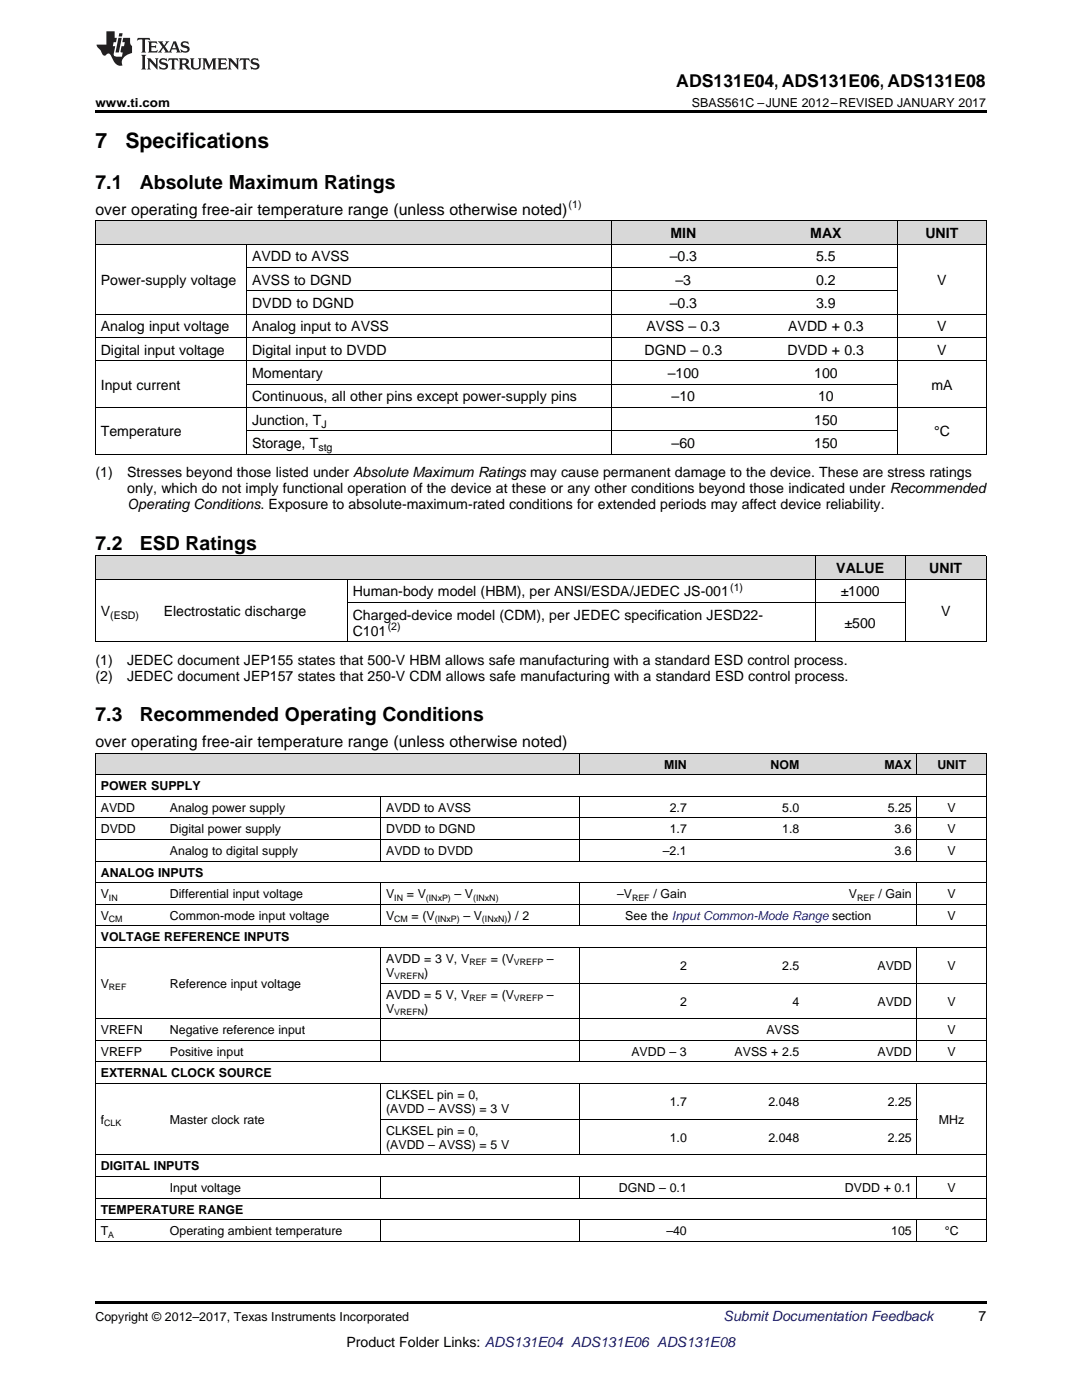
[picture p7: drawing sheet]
<svg xmlns="http://www.w3.org/2000/svg" width="216mm" height="279mm" viewBox="0 0 216 279" stroke-linecap="round" stroke-linejoin="round" font-family="sans-serif">
<defs><g id="words">
<g font-size="4.2">
<text x="19" y="29.6">7</text>
<text x="25" y="29.6">Specifications</text>
</g>
<g font-size="3.9">
<text x="19" y="37.7">7.1</text>
<text x="27.9" y="37.7">Absolute Maximum Ratings</text>
<text x="19" y="109.7">7.2</text>
<text x="27.9" y="109.7">ESD Ratings</text>
<text x="19" y="144">7.3</text>
<text x="27.9" y="144">Recommended Operating Conditions</text>
</g>
<text font-size="3.5" x="134.9" y="17.3">ADS131E04, ADS131E06, ADS131E08</text>
<g font-size="3.2">
<text x="19" y="42.9">over operating free-air temperature range (unless otherwise noted)</text>
<text x="19" y="149.1">over operating free-air temperature range (unless otherwise noted)</text>
</g>
<g font-size="2.8">
<text x="133.8" y="47.5">MIN</text>
<text x="161.7" y="47.5">MAX</text>
<text x="184.6" y="47.5">UNIT</text>
<text x="50.3" y="52.2">AVDD to AVSS</text>
<text x="133.6" y="52.2">–0.3</text>
<text x="162.8" y="52.2">5.5</text>
<text x="20.1" y="56.8">Power-supply voltage</text>
<text x="50.3" y="56.8">AVSS to DGND</text>
<text x="134.8" y="56.8">–3</text>
<text x="162.8" y="56.8">0.2</text>
<text x="187" y="56.8">V</text>
<text x="50.3" y="61.5">DVDD to DGND</text>
<text x="133.6" y="61.5">–0.3</text>
<text x="162.8" y="61.5">3.9</text>
<text x="20.1" y="66.1">Analog input voltage</text>
<text x="20.1" y="70.8">Digital input voltage</text>
<text x="50.3" y="66.1">Analog input to AVSS</text>
<text x="50.3" y="70.8">Digital input to DVDD</text>
<text x="128.6" y="70.8">DGND – 0.3</text>
<text x="129" y="66.1">AVSS – 0.3</text>
<text x="157.2" y="70.8">DVDD + 0.3</text>
<text x="157.3" y="66.1">AVDD + 0.3</text>
<text x="187" y="66.1">V</text>
<text x="187" y="70.8">V</text>
<text x="20.1" y="77.8">Input current</text>
<text x="50.3" y="75.5">Momentary</text>
<text x="133.2" y="75.5">–100</text>
<text x="162.5" y="75.5">100</text>
<text x="185.8" y="77.8">mA</text>
<text x="50.3" y="80.1">Continuous, all other pins except power-supply pins</text>
<text x="134" y="80.1">–10</text>
<text x="163.2" y="80.1">10</text>
<text x="20.1" y="87.1">Temperature</text>
<text x="50.3" y="84.8">Junction, T</text>
<text x="50.3" y="89.4">Storage, T</text>
<text x="134" y="89.4">–60</text>
<text x="162.5" y="84.8">150</text>
<text x="162.5" y="89.4">150</text>
<text x="186.4" y="87.1">°C</text>
<text x="19" y="95.3">(1)</text>
<text x="25.4" y="95.3">Stresses beyond those listed under Absolute Maximum Ratings may cause permanent damage to the device. These are stress ratings</text>
<text x="25.4" y="98.5">only, which do not imply functional operation of the device at these or any other conditions beyond those indicated under Recommended</text>
<text x="25.4" y="101.6">Operating Conditions. Exposure to absolute-maximum-rated conditions for extended periods may affect device reliability.</text>
<text x="70.4" y="119">Human-body model (HBM), per ANSI/ESDA/JEDEC JS-001</text>
<text x="166.9" y="114.4">VALUE</text>
<text x="167.7" y="119">±1000</text>
<text x="185.4" y="114.4">UNIT</text>
<text x="20.1" y="122.9">V</text>
<text x="32.7" y="122.9">Electrostatic discharge</text>
<text x="70.4" y="123.7">Charged-device model (CDM), per JEDEC specification JESD22-</text>
<text x="168.5" y="125.3">±500</text>
<text x="187.8" y="122.9">V</text>
<text x="70.4" y="126.9">C101</text>
<text x="19" y="132.7">(1)</text>
<text x="19" y="135.9">(2)</text>
<text x="25.4" y="132.7">JEDEC document JEP155 states that 500-V HBM allows safe manufacturing with a standard ESD control process.</text>
<text x="25.4" y="135.9">JEDEC document JEP157 states that 250-V CDM allows safe manufacturing with a standard ESD control process.</text>
<text x="195.3" y="263.6">7</text>
<text x="69.1" y="268.9">Product Folder Links: ADS131E04 ADS131E06 ADS131E08</text>
</g>
<text font-size="2.8" fill="#0000c8" x="144.4" y="263.6">Submit Documentation Feedback</text>
<g font-size="2.5">
<text x="19" y="21.4">www.ti.com</text>
<text x="138.1" y="21.4">SBAS561C –JUNE 2012–REVISED JANUARY 2017</text>
<text x="132.5" y="153.4">MIN</text>
<text x="153.7" y="153.4">NOM</text>
<text x="176.5" y="153.4">MAX</text>
<text x="187" y="153.4">UNIT</text>
<text x="20.1" y="157.7">POWER SUPPLY</text>
<text x="20.1" y="162">AVDD</text>
<text x="20.1" y="166.3">DVDD</text>
<text x="33.9" y="162">Analog power supply</text>
<text x="33.9" y="166.3">Digital power supply</text>
<text x="77" y="162">AVDD to AVSS</text>
<text x="77" y="166.3">DVDD to DGND</text>
<text x="133.6" y="162">2.7</text>
<text x="133.6" y="166.3">1.7</text>
<text x="156.1" y="162">5.0</text>
<text x="156.1" y="166.3">1.8</text>
<text x="177.1" y="162">5.25</text>
<text x="178.5" y="166.3">3.6</text>
<text x="189.1" y="162">V</text>
<text x="189.1" y="166.3">V</text>
<text x="33.9" y="170.6">Analog to digital supply</text>
<text x="77" y="170.6">AVDD to DVDD</text>
<text x="132.3" y="170.6">–2.1</text>
<text x="178.5" y="170.6">3.6</text>
<text x="189.1" y="170.6">V</text>
<text x="20.1" y="174.9">ANALOG INPUTS</text>
<text x="20.1" y="179.2">V</text>
<text x="33.9" y="179.2">Differential input voltage</text>
<text x="77" y="179.2">V</text>
<text x="81.2" y="179.2">= V</text>
<text x="90.7" y="179.2">– V</text>
<text x="123.2" y="179.2">–V</text>
<text x="130.4" y="179.2">/ Gain</text>
<text x="169.4" y="179.2">V</text>
<text x="175.3" y="179.2">/ Gain</text>
<text x="189.1" y="179.2">V</text>
<text x="20.1" y="183.6">V</text>
<text x="33.9" y="183.6">Common-mode input voltage</text>
<text x="77" y="183.6">V</text>
<text x="82.1" y="183.6">= (V</text>
<text x="92.5" y="183.6">– V</text>
<text x="101.3" y="183.6">) / 2</text>
<text x="124.8" y="183.6">See the Input Common-Mode Range section</text>
<text x="189.1" y="183.6">V</text>
<text x="20.1" y="187.9">VOLTAGE REFERENCE INPUTS</text>
<text x="20.1" y="197.1">V</text>
<text x="33.9" y="197.1">Reference input voltage</text>
<text x="77" y="192.2">AVDD = 3 V, V</text>
<text x="77" y="195">V</text>
<text x="84.6" y="195">)</text>
<text x="97.9" y="192.2">= (V</text>
<text x="109.1" y="192.2">–</text>
<text x="135.7" y="193.6">2</text>
<text x="156.1" y="193.6">2.5</text>
<text x="175.1" y="193.6">AVDD</text>
<text x="189.1" y="193.6">V</text>
<text x="77" y="199.3">AVDD = 5 V, V</text>
<text x="77" y="202.1">V</text>
<text x="84.6" y="202.1">)</text>
<text x="97.9" y="199.3">= (V</text>
<text x="109.1" y="199.3">–</text>
<text x="135.7" y="200.7">2</text>
<text x="158.2" y="200.7">4</text>
<text x="175.1" y="200.7">AVDD</text>
<text x="189.1" y="200.7">V</text>
<text x="20.1" y="206.4">VREFN</text>
<text x="33.9" y="206.4">Negative reference input</text>
<text x="152.9" y="206.4">AVSS</text>
<text x="189.1" y="206.4">V</text>
<text x="20.1" y="210.7">VREFP</text>
<text x="20.1" y="215">EXTERNAL CLOCK SOURCE</text>
<text x="33.9" y="210.7">Positive input</text>
<text x="126" y="210.7">AVDD – 3</text>
<text x="146.6" y="210.7">AVSS + 2.5</text>
<text x="175.1" y="210.7">AVDD</text>
<text x="189.1" y="210.7">V</text>
<text x="77" y="219.3">CLKSEL pin = 0,</text>
<text x="133.6" y="220.7">1.7</text>
<text x="153.3" y="220.7">2.048</text>
<text x="177.1" y="220.7">2.25</text>
<text x="20.1" y="224.3">f</text>
<text x="33.9" y="224.3">Master clock rate</text>
<text x="77" y="222.1">(AVDD – AVSS) = 3 V</text>
<text x="77" y="226.4">CLKSEL pin = 0,</text>
<text x="133.6" y="227.9">1.0</text>
<text x="153.3" y="227.9">2.048</text>
<text x="177.1" y="227.9">2.25</text>
<text x="187.4" y="224.3">MHz</text>
<text x="20.1" y="233.6">DIGITAL INPUTS</text>
<text x="77" y="229.3">(AVDD – AVSS) = 5 V</text>
<text x="33.9" y="237.9">Input voltage</text>
<text x="123.5" y="237.9">DGND – 0.1</text>
<text x="168.6" y="237.9">DVDD + 0.1</text>
<text x="189.1" y="237.9">V</text>
<text x="20.1" y="242.2">TEMPERATURE RANGE</text>
<text x="20.1" y="246.5">T</text>
<text x="33.9" y="246.5">Operating ambient temperature</text>
<text x="133" y="246.5">–40</text>
<text x="177.8" y="246.5">105</text>
<text x="188.5" y="246.5">°C</text>
<text x="19" y="263.6">Copyright © 2012–2017, Texas Instruments Incorporated</text>
</g>
<g font-size="2.1">
<text x="113.5" y="41.6">(1)</text>
<text x="63.5" y="90">stg</text>
<text x="64.2" y="85.3">J</text>
<text x="145.7" y="117.9">(1)</text>
<text x="22" y="123.5">(ESD)</text>
<text x="77.4" y="125.7">(2)</text>
</g>
<g font-size="1.8">
<text x="21.7" y="179.7">IN</text>
<text x="78.7" y="179.7">IN</text>
<text x="85" y="179.7">(INxP)</text>
<text x="94.4" y="179.7">(INxN)</text>
<text x="126.1" y="179.7">REF</text>
<text x="171" y="179.7">REF</text>
<text x="21.7" y="184">CM</text>
<text x="78.7" y="184">CM</text>
<text x="86.7" y="184">(INxP)</text>
<text x="96.2" y="184">(INxN)</text>
<text x="21.7" y="197.6">REF</text>
<text x="78.7" y="195.5">VREFN</text>
<text x="93.7" y="192.7">REF</text>
<text x="102.5" y="192.7">VREFP</text>
<text x="78.7" y="202.6">VREFN</text>
<text x="93.7" y="199.8">REF</text>
<text x="102.5" y="199.8">VREFP</text>
<text x="20.8" y="224.8">CLK</text>
<text x="21.6" y="247">A</text>
</g>
</g></defs>
<g fill="#d8d8d8">
<path d="M19 150.4h13.8v4.3h-13.8z"/>
<path d="M32.8 150.4h43.2v4.3h-43.2z"/>
<path d="M76 150.4h39.7v4.3h-39.7z"/>
<path d="M115.7 150.4h22.4v4.3h-22.4z"/>
<path d="M138.1 150.4h22.5v4.3h-22.5z"/>
<path d="M160.6 150.4h22.4v4.3h-22.4z"/>
<path d="M183 150.4h13.8v4.3h-13.8z"/>
<path d="M19 111h12.6v4.6h-12.6z"/>
<path d="M31.6 111h37.7v4.6h-37.7z"/>
<path d="M69.3 111h93.4v4.6h-93.4z"/>
<path d="M162.7 111h18v4.6h-18z"/>
<path d="M180.7 111h16.1v4.6h-16.1z"/>
<path d="M19 44.1h30.2v4.7h-30.2z"/>
<path d="M49.2 44.1h73v4.7h-73z"/>
<path d="M122.2 44.1h28.4v4.7h-28.4z"/>
<path d="M150.6 44.1h28.5v4.7h-28.5z"/>
<path d="M179.1 44.1h17.7v4.7h-17.7z"/>
</g>
<g fill="#000">
<path d="M19 22h177.8v.5h-177.8zM19 128.1h.2zM69.2 128.1h.1zM162.6 128.1h.1zM180.6 128.1h.1zM196.7 128.1h.1zM19 247.7l.2 .1zM75.9 247.7l.1 .1zM115.6 247.7l.1 .1zM138 247.7l.1 .1zM160.5 247.7l.1 .1zM182.9 247.7l.1 .1z"/>
<path d="M196.7 247.7l.1 .1zM19 259.7h177.8v.5h-177.8z"/>
</g>
<g fill="none" stroke="#000" stroke-width=".2">
<path d="M19 48.7h177.8M19 44.1h177.8M19.1 44.1v46.6M49.2 48.8v41.9M49.2 58h129.8M49.2 53.4h129.8M122.1 44.1v46.6M179 44.1v46.6M196.8 44.1v46.6M19 72h177.8M19 67.4h177.8M19 62.7h177.8"/>
<path d="M49.2 76.7h129.8M19 90.6h177.8M19 81.3h177.8M49.2 86h129.8M19 115.6h177.8M19 110.9h177.8M19.1 110.9v17.2M69.3 115.6v12.5M162.6 110.9v17.2M180.6 110.9v17.2M196.8 110.9v17.2M19 128.1h177.8"/>
<path d="M69.3 120.2h111.4M19 158.9h177.8M19 154.6h177.8M19 150.3h177.8M19.1 150.4v97.4M75.9 159v12.9M115.7 150.4v4.3M115.7 159v12.9M183 150.4v4.3M183 159v12.9M196.8 150.4v97.4M19 176.2h177.8"/>
<path d="M19 171.9h177.8M19 167.6h177.8M19 163.2h177.8M75.9 176.2v8.6M115.7 176.2v8.6M183 176.2v8.6M19 189.1h177.8M19 184.8h177.8M19 180.5h177.8M75.9 189.1v22.9M76 196.2h120.8M115.7 189.1v22.9"/>
<path d="M183 189.1v22.9M19 216.2h177.8M19 211.9h177.8M19 207.6h177.8M19 203.3h177.8M75.9 216.3v14.2M115.7 216.3v14.2M183 216.3v14.2M19 239.1h177.8M19 234.8h177.8M19 230.5h177.8M75.9 234.8v4.3"/>
<path d="M76 223.4h107M115.7 234.8v4.3M183 234.8v4.3M19 247.7h177.8M19 243.4h177.8M75.9 243.4v4.4M115.7 243.4v4.4M183 243.4v4.4"/>
</g>
<g fill="#231f20">
<path d="M27.5 7.6l-.1 .5 .4-.2h.6v.1v2.1l-.2 .4h1l-.3-.4v-2.1l.1-.1h.5l.5 .2-.2-.5zM29.5 8.3l.2 .3v1.5l-.2 .4h1.8l.2-.6a1.04 1.04 0 0 1-1.3 .2v-.7h.6l.3 .2v-.6l-.3 .2h-.6v-.6l.8-.1 .4 .3-.2-.5zM31.5 8.3l.9 1.1-.9 1.1h.8l-.2-.2 .5-.7 .4 .7-.2 .2h1.5l-.1-.2 .1-.4h.9l.1 .4-.2 .2h1l-.3-.3-.7-1.9h-.5l-.9 2-.8-1 .9-1h-.8l.1 .3-.3 .5-.4-.6 .2-.2zM34.7 8.6l.4 1h-.7zM36.3 8.4a.63 .63 0 0 0-.2 .7 .63 .63 0 0 0 .6 .4l.6 .2 .1 .2a.75 .75 0 0 1-.7 .4 .75 .75 0 0 1-.6-.5l.1 .7 .1-.1a1.11 1.11 0 0 0 1.5-.6 1.13 1.13 0 0 0-1.2-.8l-.1-.4a1.04 1.04 0 0 1 1.2 .2l-.2-.5-.1 .1-.5-.2zM28.2 10.9l.2 .4v2.2l-.2 .4h1l-.3-.4v-2.2l.3-.4zM29.3 11.6l.3 .4v1.5l-.3 .4h.8l-.2-.4v-1.3l1.5 1.7v-1.9l.2-.4h-.7l.2 .4v.9l-1.1-1.3zM32 11.8a.62 .62 0 0 0-.2 .7 .62 .62 0 0 0 .6 .4l.6 .1 .1 .3a.76 .76 0 0 1-.7 .3 .76 .76 0 0 1-.6-.4l.1 .7 .1-.1a1.11 1.11 0 0 0 1.5-.6 1.13 1.13 0 0 0-1.2-.8l-.1-.4a1.04 1.04 0 0 1 1.2 .2l-.2-.6-.1 .1-.5-.1zM33.7 11.6l-.2 .6a.61 .61 0 0 1 .8-.3v1.6l-.2 .4h.9l-.2-.4v-1.6a.63 .63 0 0 1 .8 .3l-.2-.6zM35.6 11.6l.3 .4v1.5l-.3 .4h1l-.2-.2v-.8l.5 .2a.76 .76 0 0 0 1.2 .7l-1-1a.58 .58 0 0 0 .6-.5 .58 .58 0 0 0-.5-.6zM36.4 11.9h.1a.45 .45 0 0 1 .5 .1 .45 .45 0 0 1 .1 .5l-.7 .2zM37.9 11.6l.2 .2a2.17 2.17 0 0 0 .3 1.9 .99 .99 0 0 0 1.6-.6v-1.1l.2-.4h-.7l.2 .2a1.92 1.92 0 0 1-.2 1.8 .6 .6 0 0 1-.9-.5v-1.1l.2-.4zM40.4 11.6l.2 .4v1.5l-.2 .4h.7l-.2-.4v-1.4l.8 1.8 .8-1.8v1.4l-.2 .4h.9l-.2-.4v-1.5l.2-.4h-.8l-.6 1.5-.6-1.5zM43.4 11.6l.2 .4v1.5l-.2 .4h1.8l.2-.6a1.04 1.04 0 0 1-1.3 .1v-.6h.5l.4 .2v-.6l-.4 .2h-.5v-.7h.8l.3 .3-.1-.6zM45.5 11.6l.2 .4v1.5l-.2 .4h.7l-.2-.4v-1.3l1.5 1.7v-1.9l.2-.4h-.7l.2 .4v.9l-1.1-1.3zM47.9 11.6l-.1 .6a.61 .61 0 0 1 .8-.3v1.6l-.3 .4h1l-.3-.4 .1-1.6a.63 .63 0 0 1 .7 .3l-.1-.6zM50.2 11.8a.62 .62 0 0 0-.2 .7 .62 .62 0 0 0 .6 .4l.6 .1 .2 .3a.76 .76 0 0 1-.8 .3 .76 .76 0 0 1-.6-.4l.1 .7 .2-.1a1.11 1.11 0 0 0 1.5-.6 1.13 1.13 0 0 0-1.3-.8l-.1-.4a1.04 1.04 0 0 1 1.2 .2l-.1-.6-.2 .1-.5-.1z"/>
<path d="M21.2 6.3v2.6h-1.9l.1 .4 .7 .9a.91 .91 0 0 0 1 .8 .56 .56 0 0 1 .5-.3 .56 .56 0 0 1 .5 .3l.4 .8a1.53 1.53 0 0 0 1.9 1.2 1.54 1.54 0 0 1 1-2.1l.9-.3v-1.4a1.52 1.52 0 0 1-.3-1.6h-1.4l-.2 .8h.5l-.2 .8h-.4l-.2 1v.2l.4 .1-.2 .8a1.93 1.93 0 0 1-1.6-.3l.3-1.8h-.5l.2-.8h.4l.2-.8h-.4v-1.3zM23.6 7.6l-.6 2.9h.7l.6-2.9zM23.8 6.6l-.1 .7h.6l.2-.7z"/>
</g>
<use href="#words"/>
</svg>
